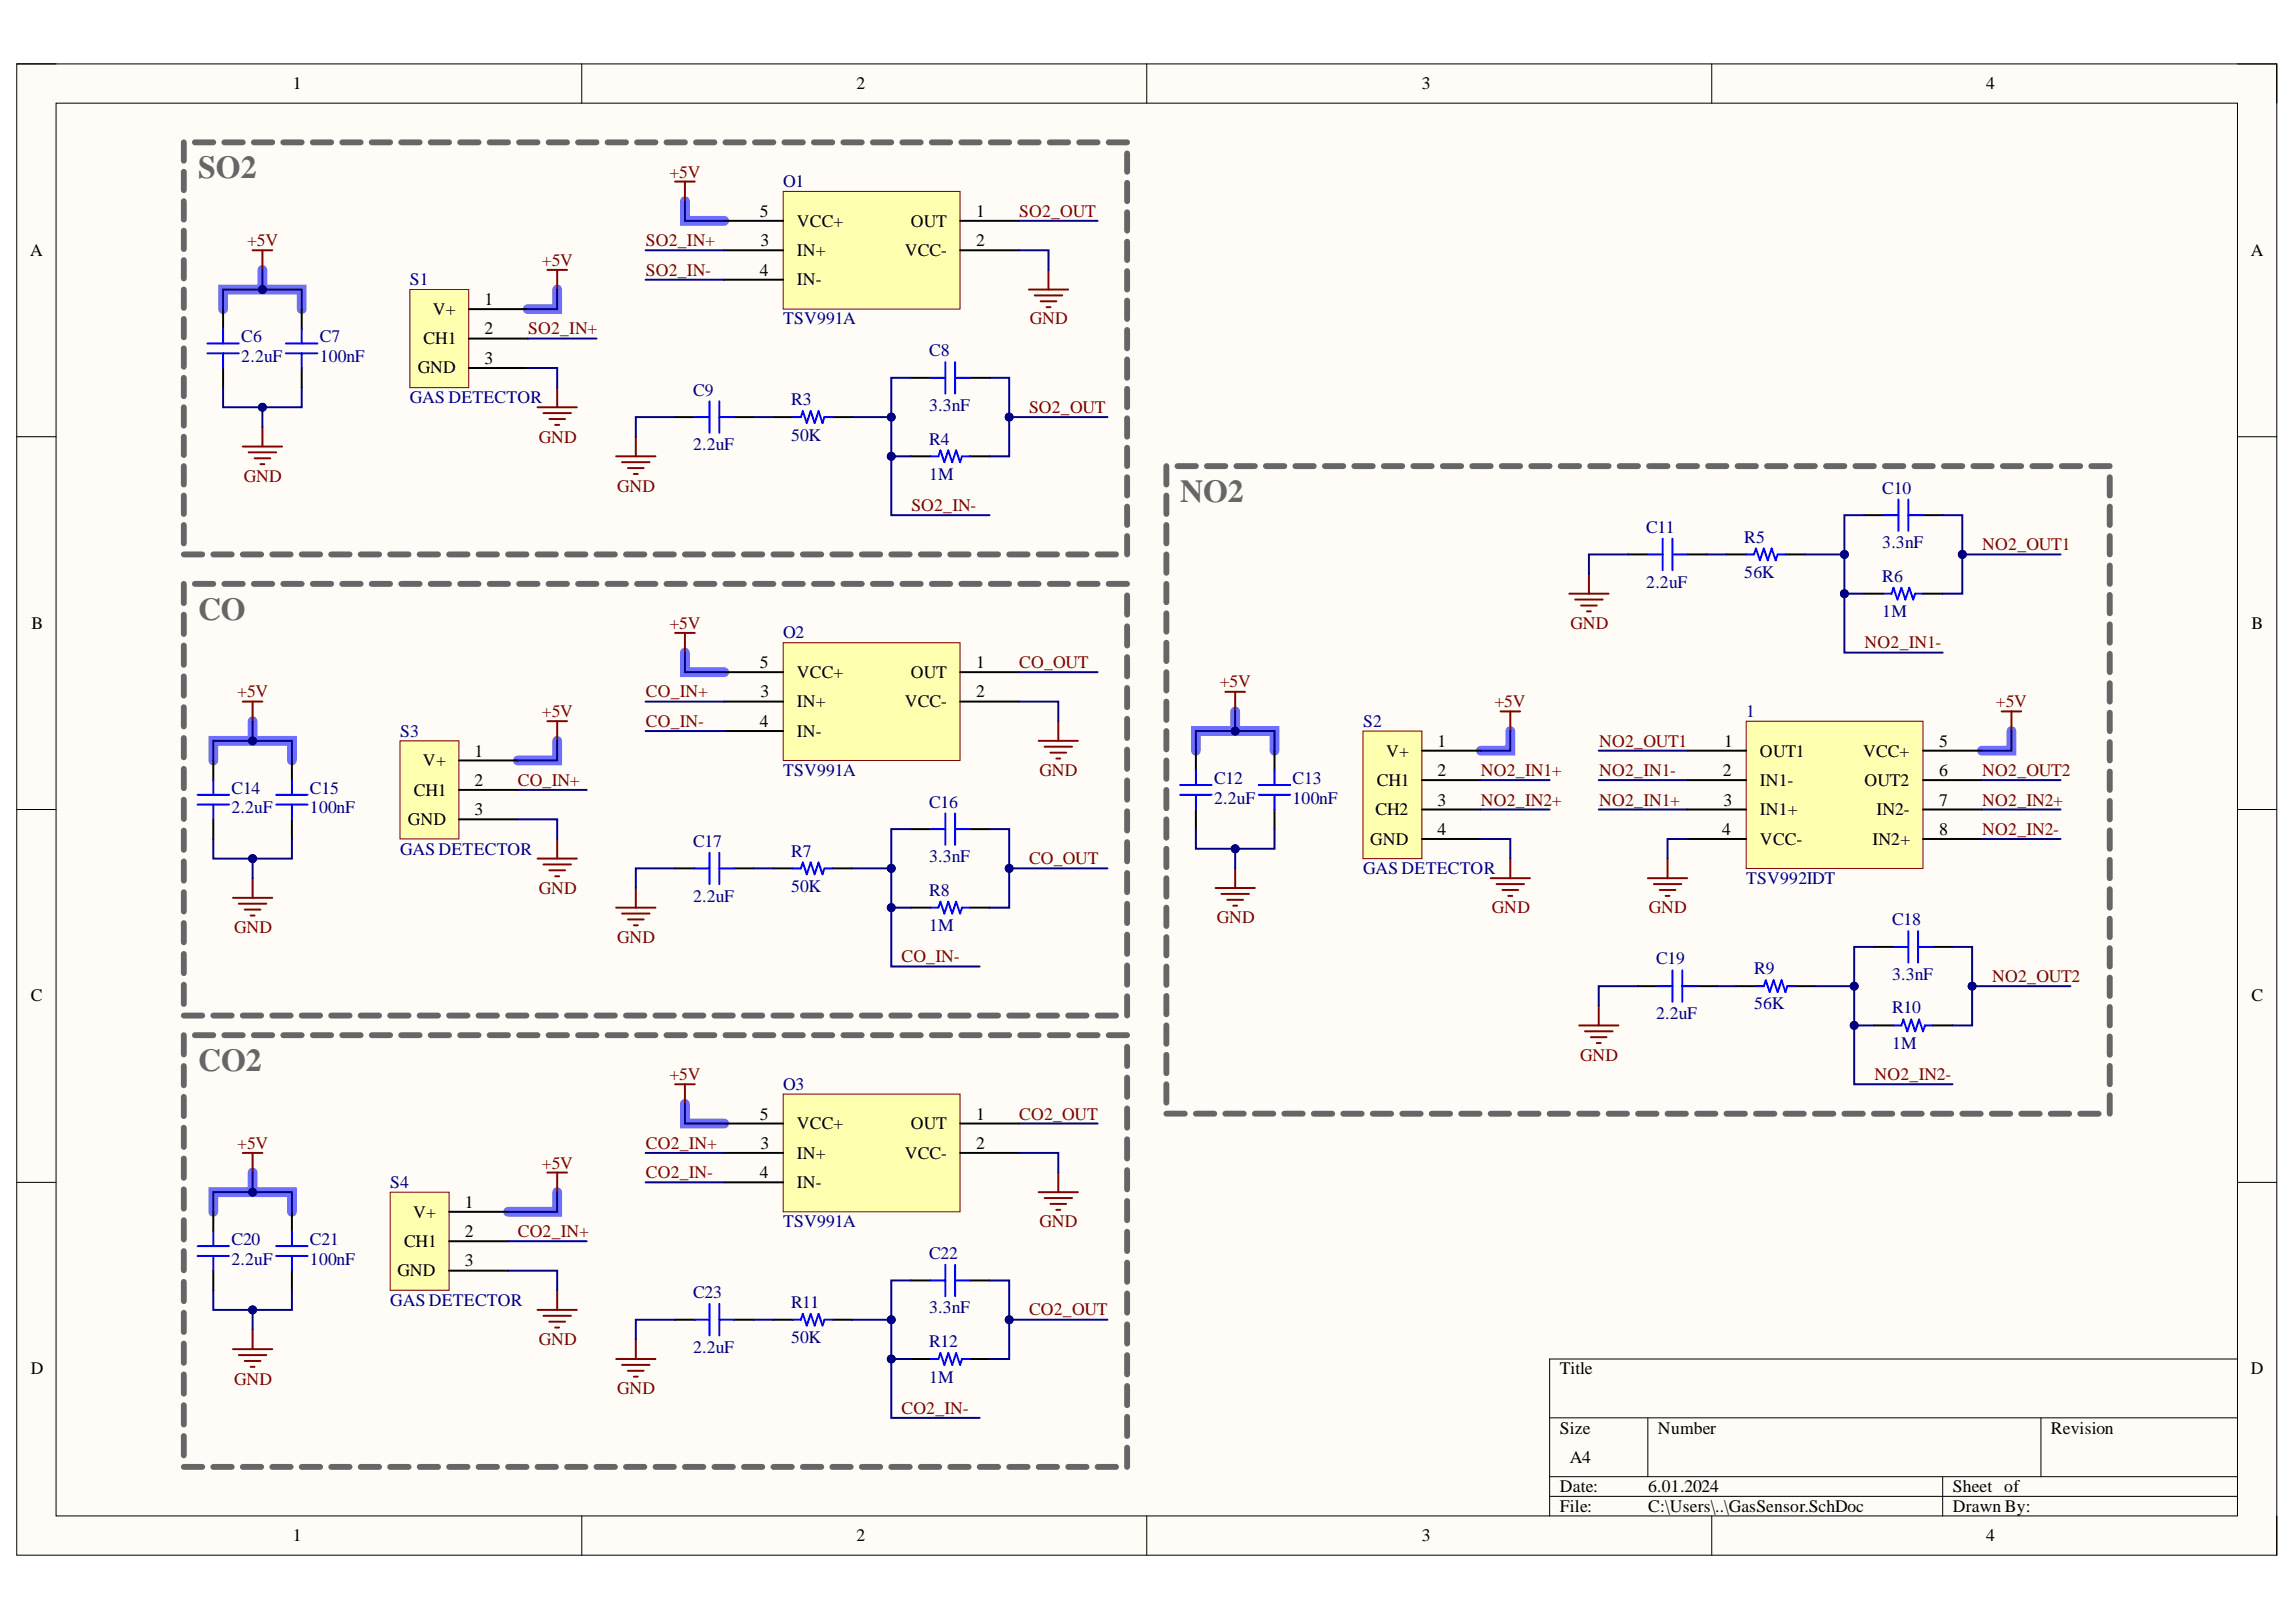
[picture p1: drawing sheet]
<svg xmlns="http://www.w3.org/2000/svg" width="297mm" height="210mm" viewBox="0 0 297 210" stroke-linecap="round" stroke-linejoin="round" font-family="sans-serif">
<defs><g id="words">
<g font-size="4.1" fill="#666">
<text x="25.6" y="23.1">SO2</text>
<text x="152.7" y="65">NO2</text>
<text x="25.6" y="80.3">CO</text>
<text x="25.6" y="138.6">CO2</text>
</g>
<g font-size="2.3">
<text x="37.9" y="11.6">1</text>
<text x="110.8" y="11.6">2</text>
<text x="184" y="11.6">3</text>
<text x="257" y="11.6">4</text>
<text x="98.3" y="28">5</text>
<text x="103.1" y="29.3">VCC+</text>
<text x="117.8" y="29.3">OUT</text>
<text x="126.3" y="28">1</text>
<text x="3.9" y="33.1">A</text>
<text x="98.3" y="35.7">4</text>
<text x="98.4" y="31.9">3</text>
<text x="103.1" y="33.1">IN+</text>
<text x="117.1" y="33.1">VCC-</text>
<text x="126.3" y="31.9">2</text>
<text x="291.2" y="33.1">A</text>
<text x="56" y="40.7">V+</text>
<text x="62.7" y="39.5">1</text>
<text x="103.1" y="36.9">IN-</text>
<text x="54.8" y="44.5">CH1</text>
<text x="62.7" y="47.1">3</text>
<text x="62.7" y="43.3">2</text>
<text x="54" y="48.3">GND</text>
<text x="4.1" y="81.4">B</text>
<text x="291.3" y="81.4">B</text>
<text x="98.3" y="86.4">5</text>
<text x="103.1" y="87.7">VCC+</text>
<text x="117.8" y="87.7">OUT</text>
<text x="126.3" y="86.4">1</text>
<text x="98.3" y="94.1">4</text>
<text x="98.4" y="90.2">3</text>
<text x="103.1" y="95.4">IN-</text>
<text x="103.1" y="91.5">IN+</text>
<text x="117.1" y="91.5">VCC-</text>
<text x="126.3" y="90.2">2</text>
<text x="54.7" y="99.2">V+</text>
<text x="61.4" y="97.9">1</text>
<text x="61.4" y="101.7">2</text>
<text x="178.1" y="101.7">CH1</text>
<text x="179.3" y="97.9">V+</text>
<text x="186" y="96.6">1</text>
<text x="186" y="100.4">2</text>
<text x="222.9" y="100.4">2</text>
<text x="223" y="96.6">1</text>
<text x="227.7" y="97.9">OUT1</text>
<text x="227.7" y="101.7">IN1-</text>
<text x="241.1" y="97.9">VCC+</text>
<text x="241.2" y="101.7">OUT2</text>
<text x="250.9" y="96.6">5</text>
<text x="250.9" y="100.4">6</text>
<text x="52.8" y="106.8">GND</text>
<text x="53.5" y="103">CH1</text>
<text x="61.4" y="105.5">3</text>
<text x="178" y="105.5">CH2</text>
<text x="186" y="104.3">3</text>
<text x="223" y="104.3">3</text>
<text x="227.7" y="105.5">IN1+</text>
<text x="242.7" y="105.5">IN2-</text>
<text x="250.9" y="104.3">7</text>
<text x="177.3" y="109.3">GND</text>
<text x="186" y="108.1">4</text>
<text x="222.8" y="108.1">4</text>
<text x="227.7" y="109.3">VCC-</text>
<text x="242.2" y="109.3">IN2+</text>
<text x="250.9" y="108.1">8</text>
<text x="4" y="129.6">C</text>
<text x="291.3" y="129.6">C</text>
<text x="98.3" y="144.9">5</text>
<text x="98.4" y="148.7">3</text>
<text x="103.1" y="150">IN+</text>
<text x="103.1" y="146.2">VCC+</text>
<text x="117.1" y="150">VCC-</text>
<text x="117.8" y="146.2">OUT</text>
<text x="126.3" y="144.9">1</text>
<text x="126.3" y="148.7">2</text>
<text x="98.3" y="152.5">4</text>
<text x="103.1" y="153.8">IN-</text>
<text x="52.3" y="161.4">CH1</text>
<text x="53.5" y="157.6">V+</text>
<text x="60.1" y="156.3">1</text>
<text x="60.1" y="160.1">2</text>
<text x="51.4" y="165.2">GND</text>
<text x="60.1" y="163.9">3</text>
<text x="4" y="177.8">D</text>
<text x="201.8" y="177.8">Title</text>
<text x="291.2" y="177.8">D</text>
<text x="201.8" y="185.5">Size</text>
<text x="214.5" y="185.5">Number</text>
<text x="265.3" y="185.5">Revision</text>
<text x="203.1" y="189.3">A4</text>
<text x="201.8" y="193.1">Date:</text>
<text x="201.8" y="195.7">File:</text>
<text x="213.2" y="193.1">6.01.2024</text>
<text x="213.2" y="195.7">C:\Users\..\GasSensor.SchDoc</text>
<text x="252.6" y="193.1">Sheet of</text>
<text x="252.6" y="195.7">Drawn By:</text>
<text x="37.9" y="199.5">1</text>
<text x="110.8" y="199.5">2</text>
<text x="184" y="199.5">3</text>
<text x="257" y="199.5">4</text>
</g>
<g font-size="2.3" fill="#800000">
<text x="86.6" y="23">+5V</text>
<text x="131.9" y="28">SO2_OUT</text>
<text x="32" y="31.9">+5V</text>
<text x="70.1" y="34.4">+5V</text>
<text x="83.6" y="35.7">SO2_IN-</text>
<text x="83.6" y="31.9">SO2_IN+</text>
<text x="133.2" y="42">GND</text>
<text x="68.3" y="43.3">SO2_IN+</text>
<text x="133.1" y="53.5">SO2_OUT</text>
<text x="69.7" y="57.3">GND</text>
<text x="31.5" y="62.3">GND</text>
<text x="79.8" y="63.6">GND</text>
<text x="117.9" y="66.2">SO2_IN-</text>
<text x="256.4" y="71.2">NO2_OUT1</text>
<text x="86.6" y="81.4">+5V</text>
<text x="203.2" y="81.4">GND</text>
<text x="241.2" y="83.9">NO2_IN1-</text>
<text x="131.9" y="86.4">CO_OUT</text>
<text x="157.8" y="89">+5V</text>
<text x="30.7" y="90.2">+5V</text>
<text x="70.1" y="92.8">+5V</text>
<text x="83.6" y="94.1">CO_IN-</text>
<text x="83.6" y="90.2">CO_IN+</text>
<text x="193.4" y="91.5">+5V</text>
<text x="258.2" y="91.5">+5V</text>
<text x="67" y="101.7">CO_IN+</text>
<text x="134.5" y="100.4">GND</text>
<text x="191.6" y="100.4">NO2_IN1+</text>
<text x="206.9" y="96.6">NO2_OUT1</text>
<text x="206.9" y="100.4">NO2_IN1-</text>
<text x="256.4" y="100.4">NO2_OUT2</text>
<text x="191.6" y="104.3">NO2_IN2+</text>
<text x="206.9" y="104.3">NO2_IN1+</text>
<text x="256.4" y="104.3">NO2_IN2+</text>
<text x="133.1" y="111.9">CO_OUT</text>
<text x="256.4" y="108.1">NO2_IN2-</text>
<text x="69.7" y="115.7">GND</text>
<text x="157.4" y="119.5">GND</text>
<text x="193" y="118.2">GND</text>
<text x="213.3" y="118.2">GND</text>
<text x="30.3" y="120.7">GND</text>
<text x="79.8" y="122">GND</text>
<text x="116.6" y="124.5">CO_IN-</text>
<text x="257.7" y="127.1">NO2_OUT2</text>
<text x="204.4" y="137.3">GND</text>
<text x="86.6" y="139.8">+5V</text>
<text x="242.5" y="139.8">NO2_IN2-</text>
<text x="30.7" y="148.7">+5V</text>
<text x="83.6" y="148.7">CO2_IN+</text>
<text x="131.9" y="144.9">CO2_OUT</text>
<text x="70.1" y="151.2">+5V</text>
<text x="83.6" y="152.5">CO2_IN-</text>
<text x="67" y="160.1">CO2_IN+</text>
<text x="134.5" y="158.8">GND</text>
<text x="133.1" y="170.2">CO2_OUT</text>
<text x="30.3" y="179.2">GND</text>
<text x="69.7" y="174">GND</text>
<text x="79.8" y="180.5">GND</text>
<text x="116.6" y="183">CO2_IN-</text>
</g>
<g font-size="2.3" fill="#000080">
<text x="101.3" y="24.2">O1</text>
<text x="53" y="36.9">S1</text>
<text x="101.3" y="42">TSV991A</text>
<text x="31.2" y="44.3">C6</text>
<text x="31.2" y="46.8">2.2uF</text>
<text x="41.4" y="44.3">C7</text>
<text x="41.4" y="46.8">100nF</text>
<text x="120.2" y="46">C8</text>
<text x="53" y="52.2">GAS DETECTOR</text>
<text x="89.7" y="51.2">C9</text>
<text x="102.3" y="52.5">R3</text>
<text x="120.2" y="53.2">3.3nF</text>
<text x="89.7" y="58.3">2.2uF</text>
<text x="102.3" y="57">50K</text>
<text x="120.2" y="57.5">R4</text>
<text x="120.2" y="62.1">1M</text>
<text x="243.5" y="63.9">C10</text>
<text x="213" y="68.9">C11</text>
<text x="225.7" y="70.2">R5</text>
<text x="243.5" y="71">3.3nF</text>
<text x="213" y="76">2.2uF</text>
<text x="225.7" y="74.8">56K</text>
<text x="243.5" y="75.3">R6</text>
<text x="101.3" y="82.6">O2</text>
<text x="243.5" y="79.8">1M</text>
<text x="51.8" y="95.4">S3</text>
<text x="176.4" y="94.1">S2</text>
<text x="225.9" y="92.8">1</text>
<text x="101.3" y="100.4">TSV991A</text>
<text x="157.1" y="101.5">C12</text>
<text x="167.2" y="101.5">C13</text>
<text x="29.9" y="102.7">C14</text>
<text x="29.9" y="105.3">2.2uF</text>
<text x="40.1" y="102.7">C15</text>
<text x="40.1" y="105.3">100nF</text>
<text x="120.2" y="104.5">C16</text>
<text x="157.1" y="104">2.2uF</text>
<text x="167.2" y="104">100nF</text>
<text x="51.8" y="110.6">GAS DETECTOR</text>
<text x="89.7" y="109.6">C17</text>
<text x="102.3" y="110.8">R7</text>
<text x="120.2" y="111.6">3.3nF</text>
<text x="176.4" y="113.1">GAS DETECTOR</text>
<text x="89.7" y="116.7">2.2uF</text>
<text x="102.3" y="115.4">50K</text>
<text x="120.2" y="115.9">R8</text>
<text x="225.9" y="114.4">TSV992IDT</text>
<text x="244.8" y="119.7">C18</text>
<text x="120.2" y="120.5">1M</text>
<text x="214.2" y="124.8">C19</text>
<text x="214.2" y="131.9">2.2uF</text>
<text x="226.9" y="126">R9</text>
<text x="226.9" y="130.6">56K</text>
<text x="244.8" y="126.8">3.3nF</text>
<text x="244.8" y="131.1">R10</text>
<text x="244.8" y="135.8">1M</text>
<text x="101.3" y="141.1">O3</text>
<text x="50.5" y="153.8">S4</text>
<text x="29.9" y="161.1">C20</text>
<text x="40.1" y="161.1">C21</text>
<text x="101.3" y="158.8">TSV991A</text>
<text x="29.9" y="163.6">2.2uF</text>
<text x="40.1" y="163.6">100nF</text>
<text x="89.7" y="168">C23</text>
<text x="120.2" y="162.9">C22</text>
<text x="50.5" y="169">GAS DETECTOR</text>
<text x="102.3" y="169.2">R11</text>
<text x="102.3" y="173.8">50K</text>
<text x="120.2" y="170">3.3nF</text>
<text x="89.7" y="175">2.2uF</text>
<text x="120.2" y="174.3">R12</text>
<text x="120.2" y="178.9">1M</text>
</g>
</g></defs>
<path d="M2.2 8.3h292.4v193h-292.4z" fill-rule="evenodd" fill="#fffcf8"/>
<path d="M2.2 8.3h292.4v193h-292.4z" fill="none" stroke="#000" stroke-width=".13"/>
<path d="M7.3 13.4h282.2v182.8h-282.2z" fill-rule="evenodd" fill="#fffcf8"/>
<g fill="none" stroke="#000" stroke-width=".13">
<path d="M2.2 8.3h5.1M7.3 13.4h282.2v182.8h-282.2zM75.3 8.3v5M148.4 8.3v5M221.5 8.3v5.1M289.5 8.3h5.1v5.1M2.2 56.5h5.1M289.5 56.5h5.1M2.2 104.8h5.1M289.5 104.8h5.1M2.2 153h5.1M289.5 153h5.1"/>
<path d="M289.5 175.9h-89v20.3M75.3 196.2v5.1M148.4 196.2v5.1M200.5 183.5h89M200.5 191.1h89M200.5 193.6h89M213.2 183.5v7.6M221.5 196.2v5.1M251.3 191.1v5.1M264 183.5v7.6M294.6 196.2v5.1"/>
</g>
<g fill="none" stroke="#6e6eff" stroke-width="1.3">
<path d="M33.9 34.9v2.6M72.1 37.5v2.5h-3.8M88.6 26v2.6h5.1M28.9 40v-2.5h10.1v2.5M27.6 98.4v-2.5h10.2v2.5M32.7 93.3v2.6M72.1 95.9v2.5h-5.1M88.6 84.4v2.6h5.1M154.7 97.1v-2.5h10.2v2.5M159.8 92.1v2.5M195.4 94.6v2.5h-3.8M260.2 94.6v2.5h-3.8"/>
<path d="M27.6 156.8v-2.5h10.2v2.5M32.7 151.7v2.6M72.1 154.3v2.5h-6.4M88.6 142.9v2.5h5.1"/>
</g>
<g fill="none" stroke="#800000" stroke-width=".25">
<path d="M32.7 32.4h2.5M33.9 32.4v2.5M70.8 34.9h2.6M72.1 34.9v2.6M31.4 57.8h5.1M32.2 58.5h3.5M32.9 59.3h2.1M33.9 55.2v2.6M69.5 52.7h5.1M70.3 53.5h3.6M71.1 54.2h2M71.8 55h.5"/>
<path d="M72.1 50.2v2.5M79.7 59.1h5.1M80.5 59.8h3.5M82.3 56.5v2.6M33.7 60.1h.5M81.2 60.6h2.1M82 61.3h.5"/>
</g>
<path d="M28.9 40v2.5M28.9 47.6v2.6M39 40v2.5M39 47.6v2.6M87.3 54h2.6M95 54h2.5M100.1 54h2.5M107.7 54h2.5M117.8 48.9h2.6M117.8 59.1h2.6M125.5 48.9h2.5M125.5 59.1h2.5" fill="none" stroke="#000" stroke-width=".25"/>
<g fill="none" stroke="#00f" stroke-width=".25">
<path d="M26.8 45.7h4.1M26.8 44.4h4.1M28.9 42.5v1.9M28.9 45.7v1.9M37 45.7h4.1M37 44.4h4.1M39 42.5v1.9M39 45.7v1.9M89.9 54h1.9M91.8 51.9v4.1M93.1 54h1.9M93.1 51.9v4.1"/>
<path d="M102.6 54h1l.3-.8 .5 1.5 .5-1.5 .5 1.5 .5-1.5 .5 1.5 .3-.7h1M120.4 48.9h1.9M120.4 59.1h1l.3-.8 .5 1.5 .5-1.5 .5 1.5 .5-1.5 .5 1.5 .3-.7h1M122.3 46.9v4M123.6 48.9h1.9M123.6 46.9v4"/>
</g>
<path d="M101.3 24.8h22.9v15.2h-22.9z" fill-rule="evenodd" fill="#ffffb0"/>
<path d="M101.3 24.8h22.9v15.2h-22.9z" fill="none" stroke="#800000" stroke-width=".13"/>
<g fill="none" stroke="#000" stroke-width=".25">
<path d="M93.7 28.6h7.6M93.7 32.4h7.6M93.7 36.2h7.6M124.2 28.6h7.6M124.2 32.4h7.6M27.6 98.4v2.6M37.8 98.4v2.6M27.6 106v2.6M37.8 106v2.6M87.3 112.4h2.6M95 112.4h2.5M100.1 112.4h2.5"/>
<path d="M107.7 112.4h2.5M117.8 107.3h2.6M117.8 117.5h2.6M125.5 107.3h2.5M125.5 117.5h2.5"/>
</g>
<g fill="none" stroke="#800000" stroke-width=".25">
<path d="M87.3 23.5h2.6M88.6 23.5v2.5M133.1 37.5h5.1M133.9 38.2h3.5M134.6 39h2.1M135.4 39.8h.5M135.6 34.9v2.6M31.4 90.8h2.5M32.7 90.8v2.5M70.8 93.3h2.6M72.1 93.3v2.6M30.1 116.2h5.1"/>
<path d="M30.9 117h3.6M31.7 117.7h2M32.4 118.5h.5M32.7 113.7v2.5M69.5 111.1h5.1M70.3 111.9h3.6M71.1 112.6h2M71.8 113.4h.5M72.1 108.6v2.5M79.7 117.5h5.1M80.5 118.2h3.5M81.2 119h2.1"/>
<path d="M82 119.7h.5M82.3 114.9v2.6"/>
</g>
<g fill="none" stroke="#00f" stroke-width=".25">
<path d="M25.6 104.1h4M25.6 102.9h4M27.6 101v1.9M27.6 104.1v1.9M35.7 104.1h4.1M35.7 102.9h4.1M37.8 101v1.9M37.8 104.1v1.9M89.9 112.4h1.9M91.8 110.4v4M93.1 112.4h1.9M93.1 110.4v4"/>
<path d="M102.6 112.4h1l.3-.8 .5 1.5 .5-1.5 .5 1.5 .5-1.5 .5 1.5 .3-.7h1M120.4 107.3h1.9M120.4 117.5h1l.3-.8 .5 1.5 .5-1.5 .5 1.5 .5-1.5 .5 1.5 .3-.7h1M122.3 105.3v4M123.6 107.3h1.9M123.6 105.3v4"/>
</g>
<path d="M101.3 83.2h22.9v15.2h-22.9z" fill-rule="evenodd" fill="#ffffb0"/>
<path d="M101.3 83.2h22.9v15.2h-22.9z" fill="none" stroke="#800000" stroke-width=".13"/>
<g fill="none" stroke="#000" stroke-width=".25">
<path d="M93.7 87h7.6M93.7 90.8h7.6M93.7 94.6h7.6M124.2 87h7.6M124.2 90.8h7.6M27.6 156.8v2.6M37.8 156.8v2.6M27.6 164.4v2.6M37.8 164.4v2.6M87.3 170.8h2.6M95 170.8h2.5M100.1 170.8h2.5"/>
<path d="M107.7 170.8h2.5M117.8 165.7h2.6M117.9 175.9h2.5M125.5 165.7h2.5M125.5 175.9h2.5"/>
</g>
<g fill="none" stroke="#800000" stroke-width=".25">
<path d="M87.3 81.9h2.6M88.6 81.9v2.5M134.4 95.9h5.1M135.1 96.6h3.6M135.9 97.4h2M136.7 98.2h.5M136.9 93.3v2.6M31.4 149.2h2.5M32.7 149.2v2.5M70.8 151.7h2.6M72.1 151.7v2.6M30.1 174.6h5.1"/>
<path d="M30.9 175.4h3.6M31.7 176.1h2M32.4 176.9h.5M32.7 172.1v2.5M69.5 169.5h5.1M70.3 170.3h3.6M71.1 171h2M71.8 171.8h.5M72.1 167v2.5M79.7 175.9h5.1M80.5 176.6h3.5M81.2 177.4h2.1"/>
<path d="M82 178.2h.5M82.3 173.3v2.6"/>
</g>
<g fill="none" stroke="#666" stroke-width=".76">
<path d="M23.8 18.4v2.4M25.2 18.4h2.4M29 18.4h2.4M32.8 18.4h2.4M36.6 18.4h2.4M40.5 18.4h2.3M44.3 18.4h2.4M48.1 18.4h2.4M51.9 18.4h2.4M55.7 18.4h2.4M59.5 18.4h2.4M63.3 18.4h2.4"/>
<path d="M67.2 18.4h2.3M71 18.4h2.4M74.8 18.4h2.4M78.6 18.4h2.4M82.4 18.4h2.4M86.2 18.4h2.4M90 18.4h2.4M93.9 18.4h2.3M97.7 18.4h2.4M101.5 18.4h2.4M105.3 18.4h2.4M109.1 18.4h2.4"/>
<path d="M112.9 18.4h2.4M116.7 18.4h2.4M120.5 18.4h2.4M124.4 18.4h2.3M128.2 18.4h2.4M132 18.4h2.4M135.8 18.4h2.4M139.6 18.4h2.4M143.4 18.4h2.4M145.8 19.8v2.4M23.8 22.2v2.4M23.8 26v2.4"/>
<path d="M23.8 29.9v2.3M23.8 33.7v2.3M23.8 37.5v2.3M145.8 23.7v2.3M145.8 27.5v2.4M145.8 31.3v2.4M145.8 35.1v2.4M145.8 38.9v2.4M23.8 41.3v2.4M23.8 45.1v2.4M23.8 48.9v2.4M23.8 52.7v2.4"/>
<path d="M23.8 56.5v2.4M145.8 42.7v2.4M145.8 46.5v2.4M145.8 50.3v2.4M145.8 54.1v2.4M145.8 57.9v2.4M23.8 60.3v2.4M23.8 64.1v2.4M23.8 67.9v2.4M23.8 75.6v2.5M23.8 79.5v2.5M23.8 71.7h2.4"/>
<path d="M25.2 75.6h2.4M27.6 71.7h2.4M29 75.6h2.4M31.4 71.7h2.4M32.8 75.6h2.4M35.2 71.7h2.4M36.6 75.6h2.4M39 71.7h2.4M40.5 75.6h2.3M42.8 71.7h2.4M44.3 75.6h2.4M46.7 71.7h2.3"/>
<path d="M48.1 75.6h2.4M50.5 71.7h2.4M51.9 75.6h2.4M54.3 71.7h2.4M55.7 75.6h2.4M58.1 71.7h2.4M59.5 75.6h2.4M61.9 71.7h2.4M63.3 75.6h2.4M65.7 71.7h2.4M67.2 75.6h2.3M69.5 71.7h2.4"/>
<path d="M71 75.6h2.4M73.4 71.7h2.3M74.8 75.6h2.4M77.2 71.7h2.4M78.6 75.6h2.4M81 71.7h2.4M82.4 75.6h2.4M84.8 71.7h2.4M86.2 75.6h2.4M88.6 71.7h2.4M90 75.6h2.4M92.4 71.7h2.4"/>
<path d="M93.9 75.6h2.3M96.2 71.7h2.4M97.7 75.6h2.4M100.1 71.7h2.3M101.5 75.6h2.4M103.9 71.7h2.3M105.3 75.6h2.4M107.7 71.7h2.4M109.1 75.6h2.4M111.5 71.7h2.4M112.9 75.6h2.4M115.3 71.7h2.4"/>
<path d="M116.7 75.6h2.4M119.1 71.7h2.4M120.5 75.6h2.4M122.9 71.7h2.4M124.4 75.6h2.3M126.7 71.7h2.4M128.2 75.6h2.4M130.6 71.7h2.3M132 75.6h2.4M134.4 71.7h2.4M135.8 75.6h2.4M138.2 71.7h2.4"/>
<path d="M139.6 75.6h2.4M142 71.7h2.4M143.4 75.6h2.4M145.8 61.8v2.3M145.8 65.6v2.3M145.8 69.4v2.3M145.8 77.1v2.4M23.8 83.5v2.5M23.8 87.5v2.5M23.8 91.5v2.5M23.8 95.5v2.5M23.8 99.5v2.5"/>
<path d="M145.8 81v2.5M145.8 85v2.5M145.8 89v2.5M145.8 93v2.5M145.8 97v2.5M23.8 103.5v2.5M23.8 107.5v2.5M23.8 111.5v2.5M23.8 115.5v2.5M23.8 119.5v2.4M145.8 101v2.5M145.8 105v2.5"/>
<path d="M145.8 109v2.5M145.8 113v2.5M145.8 117v2.5M23.8 123.4v2.5M23.8 127.4v2.5M23.8 131.4h2.4M27.6 131.4h2.4M31.4 131.4h2.4M35.2 131.4h2.4M39 131.4h2.4M42.8 131.4h2.4M46.7 131.4h2.3"/>
<path d="M50.5 131.4h2.4M54.3 131.4h2.4M58.1 131.4h2.4M61.9 131.4h2.4M65.7 131.4h2.4M69.5 131.4h2.4M73.4 131.4h2.3M77.2 131.4h2.4M81 131.4h2.4M84.8 131.4h2.4M88.6 131.4h2.4M92.4 131.4h2.4"/>
<path d="M96.2 131.4h2.4M100.1 131.4h2.3M103.9 131.4h2.3M107.7 131.4h2.4M111.5 131.4h2.4M115.3 131.4h2.4M119.1 131.4h2.4M122.9 131.4h2.4M126.7 131.4h2.4M130.6 131.4h2.3M134.4 131.4h2.4M138.2 131.4h2.4"/>
<path d="M142 131.4h2.4M145.8 120.9v2.5M145.8 124.9v2.5M145.8 128.9v2.5"/>
</g>
<g fill="none" stroke="#00f" stroke-width=".25">
<path d="M27.6 159.4v1.9M37.8 159.4v1.9M25.6 162.5h4M25.6 161.3h4M27.6 162.5v1.9M35.7 162.5h4.1M35.7 161.3h4.1M37.8 162.5v1.9M89.9 170.8h1.9M91.8 168.8v4M93.1 170.8h1.9M93.1 168.8v4"/>
<path d="M102.6 170.8h1l.3-.8 .5 1.5 .5-1.5 .5 1.5 .5-1.5 .5 1.5 .3-.7h1M120.4 165.7h1.9M120.4 175.9h1l.3-.8 .5 1.5 .5-1.5 .5 1.5 .5-1.5 .5 1.5 .3-.7h1M122.3 163.7v4M123.6 165.7h1.9M123.6 163.7v4"/>
</g>
<path d="M101.3 141.6h22.9v15.2h-22.9z" fill-rule="evenodd" fill="#ffffb0"/>
<path d="M101.3 141.6h22.9v15.2h-22.9z" fill="none" stroke="#800000" stroke-width=".13"/>
<path d="M93.7 145.4h7.6M93.7 149.2h7.6M93.7 153h7.6M124.2 145.4h7.6M124.2 149.2h7.6" fill="none" stroke="#000" stroke-width=".25"/>
<path d="M87.3 140.3h2.6M88.6 140.3v2.6M134.4 154.3h5.1M135.1 155h3.6M135.9 155.8h2M136.7 156.6h.5M136.9 151.7v2.6" fill="none" stroke="#800000" stroke-width=".25"/>
<g fill="none" stroke="#666" stroke-width=".76">
<path d="M23.8 134v2.5M23.8 138v2.4M25.2 134h2.4M29 134h2.4M32.8 134h2.4M36.6 134h2.4M40.5 134h2.3M44.3 134h2.4M48.1 134h2.4M51.9 134h2.4M55.7 134h2.4M59.5 134h2.4"/>
<path d="M63.3 134h2.4M67.2 134h2.3M71 134h2.4M74.8 134h2.4M78.6 134h2.4M82.4 134h2.4M86.2 134h2.4M90 134h2.4M93.9 134h2.3M97.7 134h2.4M101.5 134h2.4M105.3 134h2.4"/>
<path d="M109.1 134h2.4M112.9 134h2.4M116.7 134h2.4M120.5 134h2.4M124.4 134h2.3M128.2 134h2.4M132 134h2.4M135.8 134h2.4M139.6 134h2.4M143.4 134h2.4M145.8 135.5v2.5M145.8 139.4v2.5"/>
<path d="M23.8 141.9v2.5M23.8 145.9v2.5M23.8 149.9v2.5M23.8 153.9v2.5M23.8 157.9v2.5M145.8 143.4v2.5M145.8 147.4v2.5M145.8 151.4v2.5M145.8 155.4v2.5M145.8 159.4v2.5M23.8 161.9v2.5M23.8 165.9v2.5"/>
<path d="M23.8 169.9v2.5M23.8 173.9v2.5M23.8 177.9v2.5M145.8 163.4v2.5M145.8 167.4v2.5M145.8 171.4v2.5M145.8 175.4v2.5M145.8 179.4v2.4M23.8 181.8v2.5M23.8 185.8v2.5M23.8 189.8h2.4M27.6 189.8h2.4"/>
<path d="M31.4 189.8h2.4M35.2 189.8h2.4M39 189.8h2.4M42.9 189.8h2.3M46.7 189.8h2.3M50.5 189.8h2.4M54.3 189.8h2.4M58.1 189.8h2.4M61.9 189.8h2.4M65.7 189.8h2.4M69.5 189.8h2.4M73.4 189.8h2.3"/>
<path d="M77.2 189.8h2.4M81 189.8h2.4M84.8 189.8h2.4M88.6 189.8h2.4M92.4 189.8h2.4M96.2 189.8h2.4M100.1 189.8h2.3M103.9 189.8h2.4M107.7 189.8h2.4M111.5 189.8h2.4M115.3 189.8h2.4M119.1 189.8h2.4"/>
<path d="M122.9 189.8h2.4M126.7 189.8h2.4M130.6 189.8h2.4M134.4 189.8h2.4M138.2 189.8h2.4M142 189.8h2.4M145.8 183.3v2.5M145.8 187.3v2.5"/>
</g>
<path d="M225.9 93.3h22.9v19.1h-22.9z" fill-rule="evenodd" fill="#ffffb0"/>
<path d="M225.9 93.3h22.9v19.1h-22.9z" fill="none" stroke="#800000" stroke-width=".13"/>
<g fill="none" stroke="#000" stroke-width=".25">
<path d="M210.6 71.7h2.6M218.3 71.7h2.5M223.4 71.7h2.5M231 71.7h2.5M241.2 66.7h2.5M241.2 76.8h2.5M248.8 66.7h2.5M248.8 76.8h2.5M154.7 97.1v2.6M164.9 97.1v2.6M218.3 97.1h7.6M248.8 97.1h7.6"/>
<path d="M154.7 104.8v2.5M164.9 104.8v2.5M218.3 101h7.6M218.3 104.8h7.6M218.3 108.6h7.6M248.8 101h7.6M248.8 104.8h7.6M248.8 108.6h7.6M211.9 127.6h2.6M219.6 127.6h2.5M224.6 127.6h2.6M232.3 127.6h2.5"/>
<path d="M242.4 122.5h2.6M242.4 132.7h2.6M250.1 122.5h2.5M250.1 132.7h2.5"/>
</g>
<g fill="none" stroke="#00f" stroke-width=".25">
<path d="M213.2 71.7h1.9M215.1 69.7v4.1M216.4 71.7h1.9M216.4 69.7v4.1M225.9 71.7h1l.3-.7 .5 1.5 .5-1.5 .5 1.5 .5-1.5 .5 1.5 .3-.8h1M243.7 66.7h1.9M243.7 76.8h1l.3-.7 .5 1.5 .5-1.5 .5 1.5 .5-1.5 .5 1.5 .3-.8h1M245.6 64.6v4.1M246.9 66.7h1.9M246.9 64.6v4.1M154.7 99.7v1.9M164.9 99.7v1.9"/>
<path d="M152.7 102.9h4M152.7 101.6h4M154.7 102.9v1.9M162.8 102.9h4.1M162.8 101.6h4.1M164.9 102.9v1.9M214.5 127.6h1.9M216.4 125.6v4M217.6 127.6h2M217.6 125.6v4M227.2 127.6h1l.2-.7 .5 1.5 .6-1.5 .5 1.5 .5-1.5 .5 1.5 .2-.8h1.1M245 122.5h1.9"/>
<path d="M245 132.7h1l.2-.8 .6 1.6 .5-1.6 .5 1.6 .5-1.6 .5 1.6 .2-.8h1.1M246.9 120.5v4.1M248.1 122.5h2M248.1 120.5v4.1"/>
</g>
<g fill="none" stroke="#800000" stroke-width=".25">
<path d="M203 76.8h5.1M203.8 77.6h3.5M204.5 78.4h2.1M205.3 79.1h.5M205.6 74.3v2.5M158.5 89.5h2.6M159.8 89.5v2.6M194.1 92.1h2.6M195.4 92.1v2.5M259 92.1h2.5M260.2 92.1v2.5M157.3 114.9h5"/>
<path d="M158 115.7h3.6M158.8 116.4h2M159.5 117.2h.6M159.8 112.4v2.5M192.9 113.7h5M193.6 114.4h3.6M194.4 115.2h2M195.1 115.9h.5M195.4 111.1v2.6M213.2 113.7h5.1M214 114.4h3.5M214.7 115.2h2"/>
<path d="M215.5 115.9h.5M215.7 111.1v2.6M204.3 132.7h5.1M205.1 133.5h3.5M205.8 134.2h2M206.6 135h.5M206.8 130.2v2.5"/>
</g>
<g fill="none" stroke="#666" stroke-width=".76">
<path d="M150.9 60.3v2.4M150.9 64.1v2.4M150.9 67.9v2.4M150.9 71.7v2.4M150.9 75.6v2.3M150.9 79.4v2.3M152.3 60.3h2.4M156.1 60.3h2.4M160 60.3h2.3M163.8 60.3h2.4M167.6 60.3h2.4M171.4 60.3h2.4"/>
<path d="M175.2 60.3h2.4M179 60.3h2.4M182.8 60.3h2.4M186.7 60.3h2.3M190.5 60.3h2.4M194.3 60.3h2.4M198.1 60.3h2.4M201.9 60.3h2.4M205.7 60.3h2.4M209.5 60.3h2.4M213.3 60.3h2.4M217.2 60.3h2.4"/>
<path d="M221 60.3h2.4M224.8 60.3h2.4M228.6 60.3h2.4M232.4 60.3h2.4M236.2 60.3h2.4M240 60.3h2.4M243.9 60.3h2.3M247.7 60.3h2.4M251.5 60.3h2.4M255.3 60.3h2.4M259.1 60.3h2.4M262.9 60.3h2.4"/>
<path d="M266.7 60.3h2.4M270.6 60.3h2.3M272.9 61.8v2.3M272.9 65.6v2.3M272.9 69.4v2.3M272.9 73.2v2.4M272.9 77v2.4M150.9 83.2v2.4M150.9 87v2.4M150.9 90.8v2.4M150.9 94.6v2.4M150.9 98.4v2.4"/>
<path d="M272.9 80.8v2.4M272.9 84.6v2.4M272.9 88.4v2.4M272.9 92.2v2.4M272.9 96v2.4M272.9 99.8v2.4M150.9 102.2v2.4M150.9 106v2.4M150.9 109.8v2.4M150.9 113.7v2.3M150.9 117.5v2.3M272.9 103.6v2.4"/>
<path d="M272.9 107.5v2.3M272.9 111.3v2.4M272.9 115.1v2.4M272.9 118.9v2.4M150.9 121.3v2.3M150.9 125.1v2.4M150.9 128.9v2.4M150.9 132.7v2.4M150.9 136.5v2.4M272.9 122.7v2.4M272.9 126.5v2.4M272.9 130.3v2.4"/>
<path d="M272.9 134.1v2.4M272.9 137.9v2.4M150.9 140.3v2.4M150.9 144.1h2.4M154.7 144.1h2.4M158.5 144.1h2.4M162.3 144.1h2.4M166.2 144.1h2.3M170 144.1h2.4M173.8 144.1h2.4M177.6 144.1h2.4M181.4 144.1h2.4"/>
<path d="M185.2 144.1h2.4M189 144.1h2.4M192.9 144.1h2.3M196.7 144.1h2.4M200.5 144.1h2.4M204.3 144.1h2.4M208.1 144.1h2.4M211.9 144.1h2.4M215.7 144.1h2.4M219.6 144.1h2.3M223.4 144.1h2.3M227.2 144.1h2.4"/>
<path d="M231 144.1h2.4M234.8 144.1h2.4M238.6 144.1h2.4M242.4 144.1h2.4M246.2 144.1h2.4M250.1 144.1h2.3M253.9 144.1h2.3M257.7 144.1h2.4M261.5 144.1h2.4M265.3 144.1h2.4M269.1 144.1h2.4M272.9 141.7v2.4"/>
</g>
<path d="M176.3 94.6h7.7v16.5h-7.7z" fill-rule="evenodd" fill="#ffffb0"/>
<path d="M176.3 94.6h7.7v16.5h-7.7z" fill="none" stroke="#800000" stroke-width=".13"/>
<path d="M184 97.1h7.6M184 108.6h7.6M184 101h7.6M184 104.8h7.6" fill="none" stroke="#000" stroke-width=".25"/>
<path d="M53 37.5h7.6v12.7h-7.6z" fill-rule="evenodd" fill="#ffffb0"/>
<path d="M53 37.5h7.6v12.7h-7.6z" fill="none" stroke="#800000" stroke-width=".13"/>
<path d="M60.6 47.6h7.7M60.6 40h7.7M60.6 43.8h7.7" fill="none" stroke="#000" stroke-width=".25"/>
<path d="M51.7 95.9h7.7v12.7h-7.7z" fill-rule="evenodd" fill="#ffffb0"/>
<path d="M51.7 95.9h7.7v12.7h-7.7z" fill="none" stroke="#800000" stroke-width=".13"/>
<path d="M59.4 98.4h7.6M59.4 106h7.6M59.4 102.2h7.6" fill="none" stroke="#000" stroke-width=".25"/>
<path d="M50.5 154.3h7.6v12.7h-7.6z" fill-rule="evenodd" fill="#ffffb0"/>
<path d="M50.5 154.3h7.6v12.7h-7.6z" fill="none" stroke="#800000" stroke-width=".13"/>
<path d="M58.1 156.8h7.6M58.1 164.4h7.6M58.1 160.6h7.6" fill="none" stroke="#000" stroke-width=".25"/>
<path d="M159.8 109.8v2.6" fill="none" stroke="#000080" stroke-width=".25"/>
<circle cx="159.8" cy="109.8" r=".51" fill="#000080"/>
<circle cx="159.8" cy="109.8" r=".51" fill="none" stroke="#000080" stroke-width=".13"/>
<path d="M27.6 167v2.5h10.2v-2.5" fill="none" stroke="#000080" stroke-width=".25"/>
<circle cx="32.7" cy="169.5" r=".51" fill="#000080"/>
<circle cx="32.7" cy="169.5" r=".51" fill="none" stroke="#000080" stroke-width=".13"/>
<path d="M27.6 156.8v-2.5h10.2v2.5" fill="none" stroke="#000080" stroke-width=".25"/>
<circle cx="32.7" cy="154.3" r=".51" fill="#000080"/>
<circle cx="32.7" cy="154.3" r=".51" fill="none" stroke="#000080" stroke-width=".13"/>
<path d="M27.6 108.6v2.5h10.2v-2.5" fill="none" stroke="#000080" stroke-width=".25"/>
<circle cx="32.7" cy="111.1" r=".51" fill="#000080"/>
<circle cx="32.7" cy="111.1" r=".51" fill="none" stroke="#000080" stroke-width=".13"/>
<path d="M27.6 98.4v-2.5h10.2v2.5" fill="none" stroke="#000080" stroke-width=".25"/>
<circle cx="32.7" cy="95.9" r=".51" fill="#000080"/>
<circle cx="32.7" cy="95.9" r=".51" fill="none" stroke="#000080" stroke-width=".13"/>
<path d="M28.9 50.2v2.5h10.1v-2.5" fill="none" stroke="#000080" stroke-width=".25"/>
<circle cx="33.9" cy="52.7" r=".51" fill="#000080"/>
<circle cx="33.9" cy="52.7" r=".51" fill="none" stroke="#000080" stroke-width=".13"/>
<path d="M28.9 40v-2.5h10.1v2.5" fill="none" stroke="#000080" stroke-width=".25"/>
<circle cx="33.9" cy="37.5" r=".51" fill="#000080"/>
<circle cx="33.9" cy="37.5" r=".51" fill="none" stroke="#000080" stroke-width=".13"/>
<g fill="none" stroke="#000080" stroke-width=".25">
<path d="M72.1 37.5v2.5h-3.8M83.5 36.2h10.2M83.5 32.4h10.2M88.6 26v2.6h5.1M68.3 47.6h3.8v2.6M68.3 43.8h8.9M87.3 54h-5v2.5M97.5 54h2.6M72.1 95.9v2.5h-5.1M83.5 94.6h10.2M83.5 90.8h10.2M88.6 84.4v2.6h5.1"/>
<path d="M67 106h5.1v2.6M67 102.2h8.9M87.3 112.4h-5v2.5M97.5 112.4h2.6M72.1 154.3v2.5h-6.4M83.5 153h10.2M83.5 149.2h10.2M88.6 142.9v2.5h5.1M65.7 164.4h6.4v2.6M65.7 160.6h10.2M87.3 170.8h-5v2.5M97.5 170.8h2.6"/>
<path d="M110.2 170.8h5.1v12.7h11.4"/>
</g>
<circle cx="115.3" cy="170.8" r=".51" fill="#000080"/>
<circle cx="115.3" cy="170.8" r=".51" fill="none" stroke="#000080" stroke-width=".13"/>
<circle cx="115.3" cy="175.9" r=".51" fill="#000080"/>
<circle cx="115.3" cy="175.9" r=".51" fill="none" stroke="#000080" stroke-width=".13"/>
<path d="M110.2 112.4h5.1v12.7h11.4" fill="none" stroke="#000080" stroke-width=".25"/>
<circle cx="115.3" cy="112.4" r=".51" fill="#000080"/>
<circle cx="115.3" cy="112.4" r=".51" fill="none" stroke="#000080" stroke-width=".13"/>
<circle cx="115.3" cy="117.5" r=".51" fill="#000080"/>
<circle cx="115.3" cy="117.5" r=".51" fill="none" stroke="#000080" stroke-width=".13"/>
<path d="M117.8 48.9h-2.5v5.1h-5.1" fill="none" stroke="#000080" stroke-width=".25"/>
<circle cx="115.3" cy="54" r=".51" fill="#000080"/>
<circle cx="115.3" cy="54" r=".51" fill="none" stroke="#000080" stroke-width=".13"/>
<path d="M115.3 175.9h2.6" fill="none" stroke="#000080" stroke-width=".25"/>
<circle cx="115.3" cy="175.9" r=".51" fill="#000080"/>
<circle cx="115.3" cy="175.9" r=".51" fill="none" stroke="#000080" stroke-width=".13"/>
<path d="M117.8 165.7h-2.5v5.1" fill="none" stroke="#000080" stroke-width=".25"/>
<circle cx="115.3" cy="170.8" r=".51" fill="#000080"/>
<circle cx="115.3" cy="170.8" r=".51" fill="none" stroke="#000080" stroke-width=".13"/>
<path d="M115.3 117.5h2.5" fill="none" stroke="#000080" stroke-width=".25"/>
<circle cx="115.3" cy="117.5" r=".51" fill="#000080"/>
<circle cx="115.3" cy="117.5" r=".51" fill="none" stroke="#000080" stroke-width=".13"/>
<path d="M117.8 107.3h-2.5v5.1" fill="none" stroke="#000080" stroke-width=".25"/>
<circle cx="115.3" cy="112.4" r=".51" fill="#000080"/>
<circle cx="115.3" cy="112.4" r=".51" fill="none" stroke="#000080" stroke-width=".13"/>
<path d="M115.3 54v12.7h12.7" fill="none" stroke="#000080" stroke-width=".25"/>
<circle cx="115.3" cy="54" r=".51" fill="#000080"/>
<circle cx="115.3" cy="54" r=".51" fill="none" stroke="#000080" stroke-width=".13"/>
<circle cx="115.3" cy="59.1" r=".51" fill="#000080"/>
<circle cx="115.3" cy="59.1" r=".51" fill="none" stroke="#000080" stroke-width=".13"/>
<path d="M115.3 59.1h2.5" fill="none" stroke="#000080" stroke-width=".25"/>
<circle cx="115.3" cy="59.1" r=".51" fill="#000080"/>
<circle cx="115.3" cy="59.1" r=".51" fill="none" stroke="#000080" stroke-width=".13"/>
<path d="M128 165.7h2.6v10.2h-2.6" fill="none" stroke="#000080" stroke-width=".25"/>
<circle cx="130.6" cy="170.8" r=".51" fill="#000080"/>
<circle cx="130.6" cy="170.8" r=".51" fill="none" stroke="#000080" stroke-width=".13"/>
<path d="M128 107.3h2.6v10.2h-2.6" fill="none" stroke="#000080" stroke-width=".25"/>
<circle cx="130.6" cy="112.4" r=".51" fill="#000080"/>
<circle cx="130.6" cy="112.4" r=".51" fill="none" stroke="#000080" stroke-width=".13"/>
<path d="M128 48.9h2.6v10.2h-2.6" fill="none" stroke="#000080" stroke-width=".25"/>
<circle cx="130.6" cy="54" r=".51" fill="#000080"/>
<circle cx="130.6" cy="54" r=".51" fill="none" stroke="#000080" stroke-width=".13"/>
<path d="M130.6 170.8h12.7" fill="none" stroke="#000080" stroke-width=".25"/>
<circle cx="130.6" cy="170.8" r=".51" fill="#000080"/>
<circle cx="130.6" cy="170.8" r=".51" fill="none" stroke="#000080" stroke-width=".13"/>
<path d="M130.6 112.4h12.7" fill="none" stroke="#000080" stroke-width=".25"/>
<circle cx="130.6" cy="112.4" r=".51" fill="#000080"/>
<circle cx="130.6" cy="112.4" r=".51" fill="none" stroke="#000080" stroke-width=".13"/>
<path d="M130.6 54h12.7" fill="none" stroke="#000080" stroke-width=".25"/>
<circle cx="130.6" cy="54" r=".51" fill="#000080"/>
<circle cx="130.6" cy="54" r=".51" fill="none" stroke="#000080" stroke-width=".13"/>
<path d="M131.8 32.4h3.8v2.5M131.8 28.6h10.2M131.8 90.8h5.1v2.5M131.8 87h10.2M154.7 107.3v2.5h10.2v-2.5M131.8 149.2h5.1v2.5M131.8 145.4h10.2" fill="none" stroke="#000080" stroke-width=".25"/>
<circle cx="159.8" cy="109.8" r=".51" fill="#000080"/>
<circle cx="159.8" cy="109.8" r=".51" fill="none" stroke="#000080" stroke-width=".13"/>
<path d="M154.7 97.1v-2.5h10.2v2.5" fill="none" stroke="#000080" stroke-width=".25"/>
<circle cx="159.8" cy="94.6" r=".51" fill="#000080"/>
<circle cx="159.8" cy="94.6" r=".51" fill="none" stroke="#000080" stroke-width=".13"/>
<g fill="none" stroke="#000080" stroke-width=".25">
<path d="M210.6 71.7h-5v2.6M220.8 71.7h2.6M241.2 66.7h-2.6v5h-5.1M195.4 94.6v2.5h-3.8M206.8 97.1h11.5M191.6 108.6h3.8v2.5M191.6 104.8h8.9M191.6 101h8.9M206.8 104.8h11.5M206.8 101h11.5M218.3 108.6h-2.6v2.5M211.9 127.6h-5.1v2.6"/>
<path d="M222.1 127.6h2.5"/>
</g>
<circle cx="238.6" cy="71.7" r=".51" fill="#000080"/>
<circle cx="238.6" cy="71.7" r=".51" fill="none" stroke="#000080" stroke-width=".13"/>
<path d="M242.4 122.5h-2.5v5.1h-5.1" fill="none" stroke="#000080" stroke-width=".25"/>
<circle cx="239.9" cy="127.6" r=".51" fill="#000080"/>
<circle cx="239.9" cy="127.6" r=".51" fill="none" stroke="#000080" stroke-width=".13"/>
<path d="M238.6 71.7v12.8h12.7" fill="none" stroke="#000080" stroke-width=".25"/>
<circle cx="238.6" cy="71.7" r=".51" fill="#000080"/>
<circle cx="238.6" cy="71.7" r=".51" fill="none" stroke="#000080" stroke-width=".13"/>
<circle cx="238.6" cy="76.8" r=".51" fill="#000080"/>
<circle cx="238.6" cy="76.8" r=".51" fill="none" stroke="#000080" stroke-width=".13"/>
<path d="M238.6 76.8h2.6" fill="none" stroke="#000080" stroke-width=".25"/>
<circle cx="238.6" cy="76.8" r=".51" fill="#000080"/>
<circle cx="238.6" cy="76.8" r=".51" fill="none" stroke="#000080" stroke-width=".13"/>
<path d="M239.9 127.6v12.7h12.7" fill="none" stroke="#000080" stroke-width=".25"/>
<circle cx="239.9" cy="127.6" r=".51" fill="#000080"/>
<circle cx="239.9" cy="127.6" r=".51" fill="none" stroke="#000080" stroke-width=".13"/>
<circle cx="239.9" cy="132.7" r=".51" fill="#000080"/>
<circle cx="239.9" cy="132.7" r=".51" fill="none" stroke="#000080" stroke-width=".13"/>
<path d="M239.9 132.7h2.5" fill="none" stroke="#000080" stroke-width=".25"/>
<circle cx="239.9" cy="132.7" r=".51" fill="#000080"/>
<circle cx="239.9" cy="132.7" r=".51" fill="none" stroke="#000080" stroke-width=".13"/>
<path d="M251.3 66.7h2.6v10.1h-2.6" fill="none" stroke="#000080" stroke-width=".25"/>
<circle cx="253.9" cy="71.7" r=".51" fill="#000080"/>
<circle cx="253.9" cy="71.7" r=".51" fill="none" stroke="#000080" stroke-width=".13"/>
<path d="M252.6 122.5h2.5v10.2h-2.5" fill="none" stroke="#000080" stroke-width=".25"/>
<circle cx="255.1" cy="127.6" r=".51" fill="#000080"/>
<circle cx="255.1" cy="127.6" r=".51" fill="none" stroke="#000080" stroke-width=".13"/>
<path d="M253.9 71.7h12.7" fill="none" stroke="#000080" stroke-width=".25"/>
<circle cx="253.9" cy="71.7" r=".51" fill="#000080"/>
<circle cx="253.9" cy="71.7" r=".51" fill="none" stroke="#000080" stroke-width=".13"/>
<path d="M255.1 127.6h12.8" fill="none" stroke="#000080" stroke-width=".25"/>
<circle cx="255.1" cy="127.6" r=".51" fill="#000080"/>
<circle cx="255.1" cy="127.6" r=".51" fill="none" stroke="#000080" stroke-width=".13"/>
<path d="M260.2 94.6v2.5h-3.8M256.4 108.6h10.2M256.4 104.8h10.2M256.4 101h10.2M32.7 169.5v2.6" fill="none" stroke="#000080" stroke-width=".25"/>
<circle cx="32.7" cy="169.5" r=".51" fill="#000080"/>
<circle cx="32.7" cy="169.5" r=".51" fill="none" stroke="#000080" stroke-width=".13"/>
<path d="M32.7 151.7v2.6" fill="none" stroke="#000080" stroke-width=".25"/>
<circle cx="32.7" cy="154.3" r=".51" fill="#000080"/>
<circle cx="32.7" cy="154.3" r=".51" fill="none" stroke="#000080" stroke-width=".13"/>
<path d="M32.7 111.1v2.6" fill="none" stroke="#000080" stroke-width=".25"/>
<circle cx="32.7" cy="111.1" r=".51" fill="#000080"/>
<circle cx="32.7" cy="111.1" r=".51" fill="none" stroke="#000080" stroke-width=".13"/>
<path d="M32.7 93.3v2.6" fill="none" stroke="#000080" stroke-width=".25"/>
<circle cx="32.7" cy="95.9" r=".51" fill="#000080"/>
<circle cx="32.7" cy="95.9" r=".51" fill="none" stroke="#000080" stroke-width=".13"/>
<path d="M33.9 52.7v2.5" fill="none" stroke="#000080" stroke-width=".25"/>
<circle cx="33.9" cy="52.7" r=".51" fill="#000080"/>
<circle cx="33.9" cy="52.7" r=".51" fill="none" stroke="#000080" stroke-width=".13"/>
<path d="M33.9 34.9v2.6" fill="none" stroke="#000080" stroke-width=".25"/>
<circle cx="33.9" cy="37.5" r=".51" fill="#000080"/>
<circle cx="33.9" cy="37.5" r=".51" fill="none" stroke="#000080" stroke-width=".13"/>
<path d="M159.8 92.1v2.5" fill="none" stroke="#000080" stroke-width=".25"/>
<circle cx="159.8" cy="94.6" r=".51" fill="#000080"/>
<circle cx="159.8" cy="94.6" r=".51" fill="none" stroke="#000080" stroke-width=".13"/>
<use href="#words"/>
</svg>
